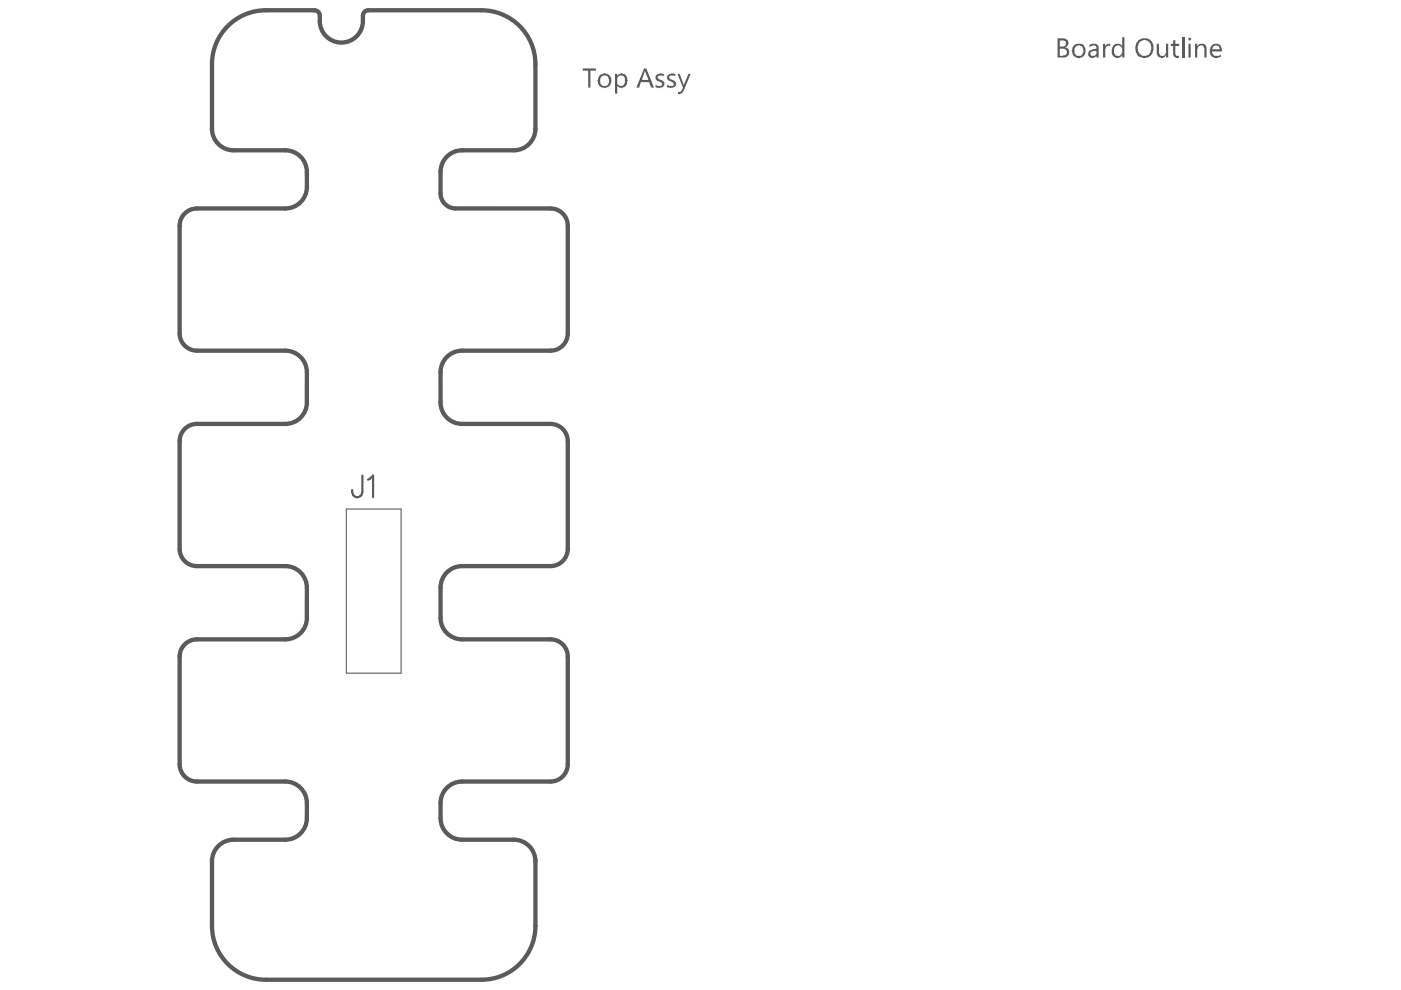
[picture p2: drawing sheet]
<svg xmlns="http://www.w3.org/2000/svg" width="297mm" height="210mm" viewBox="0 0 297 210" stroke-linecap="round" stroke-linejoin="round" font-family="sans-serif">
<g fill="none" stroke="#5a5a5a" stroke-width=".91">
<path d="M44.9 13.6v13.8M56.4 2.2h10.3M67.8 3.3v1.2M76.9 3.3v1.2M78.1 2.2h24M113.5 13.6v13.8M49.5 31.9h11M65.1 36.4v3.2M93.4 36.4v4.6M98 31.9h10.9M38.1 47.9v22.8M41.7 44.2h18.8"/>
<path d="M96.6 44.2h20.1M120.4 47.9v22.8M41.7 74.3h18.8M65.1 78.9v6.4M93.4 78.9v6.4M98 74.3h18.7M38.1 93.5v22.9M41.7 89.9h18.8M98 89.9h18.7M120.4 93.5v22.9M38.1 139.2v22.8M41.7 120h18.8"/>
<path d="M41.7 135.6h18.8M65.1 124.6v6.4M93.4 124.6v6.4M98 135.6h18.7M98 120h18.7M120.4 139.2v22.8M41.7 165.7h18.8M49.5 178h11M65.1 170.3v3.2M93.4 170.3v3.2M98 165.7h18.7M98 178h10.9"/>
<path d="M44.9 182.5v13.8M113.5 182.5v13.8M56.4 207.7h45.7"/>
</g>
<g fill="#5a5a5a">
<path d="M233.9 9.3h.4v.6l.1-.1a.65 .65 0 0 1 1-.5v.5l-.3-.2a1.02 1.02 0 0 0-.8 1.1v1.5h-.4z"/>
<path d="M245.2 9.3h.5v1.8a.72 .72 0 0 0 .6 .7 .72 .72 0 0 0 .8-.4l.1-.1v-2h.5v2.9h-.5v-.5a1.06 1.06 0 0 1-1.3 .5 1.06 1.06 0 0 1-.7-1.2z"/>
<path d="M248.7 8.6l.5-.1v.8h.8v.5h-.8v1.6a.52 .52 0 0 0 .3 .5 .52 .52 0 0 0 .5-.1v.4a.87 .87 0 0 1-1.3-.8v-1.6h-.4v-.5h.4z"/>
<path d="M250.6 7.9h.5v4.3h-.5z"/>
<path d="M253.4 9.3h.4v.5a1.09 1.09 0 0 1 1.1-.5 1.09 1.09 0 0 1 .9 .8v2.1h-.5v-1.8a.7 .7 0 0 0-.6-.8 .7 .7 0 0 0-.7 .7h-.2v1.9h-.4z"/>
<path d="M224.7 8.6v1.3h.6a.65 .65 0 0 0 .7-.6 .65 .65 0 0 0-.5-.7zM224.7 10.3v1.5h.7v-.1a.63 .63 0 0 0 .8-.3l-.1-.8-.4-.3zM224.2 8.1h1.2a.96 .96 0 0 1 1 .8 .96 .96 0 0 1-.5 1.1v.1a.91 .91 0 0 1 .8 1.3 1.31 1.31 0 0 1-1.3 .8h-1.2z"/>
<path d="M227.9 10l-.1 .3a1.08 1.08 0 0 0 .7 1.5h.6a1.27 1.27 0 0 0 .1-2l-.8-.2zM227.5 9.9h.1a1.4 1.4 0 0 1 1.7-.6 1.4 1.4 0 0 1 .9 1.6 1.45 1.45 0 0 1-1.6 1.4 1.45 1.45 0 0 1-1.4-1.5z"/>
<path d="M231.2 11.1a.61 .61 0 0 0 .4 .7 .61 .61 0 0 0 .8-.3h.1v-.7h-.7zM231 9.5a1.43 1.43 0 0 1 1.9 .4v2.3h-.4v-.5a.9 .9 0 0 1-1 .6 .9 .9 0 0 1-.8-.8v-.1a.99 .99 0 0 1 1-1l.8-.1v-.3h-.1a.46 .46 0 0 0-.4-.4 .46 .46 0 0 0-.5 .2l-.5 .2z"/>
<path d="M236 9.8a1.44 1.44 0 0 1 1.8-.3l.1 .3v-1.9h.5v4.3h-.5v-.5a1.29 1.29 0 0 1-1.6 .4 1.29 1.29 0 0 1-.6-1.7zM236.3 10v.1a1.38 1.38 0 0 0 .4 1.7 .91 .91 0 0 0 1.2-.9v-.5a.9 .9 0 0 0-.6-.8 .9 .9 0 0 0-1 .4z"/>
<path d="M241.4 9.2a2.04 2.04 0 0 0 .8 2.6h.1a1.46 1.46 0 0 0 1.8-1.6v-.1a1.45 1.45 0 0 0-1-1.5 1.45 1.45 0 0 0-1.7 .6zM241.3 8.6a1.99 1.99 0 0 1 2.4-.2 1.99 1.99 0 0 1 .8 2.2 1.93 1.93 0 0 1-2.1 1.7 1.93 1.93 0 0 1-1.7-2.2l.1-.8z"/>
<path d="M252 8a.34 .34 0 0 1 .5 0 .34 .34 0 0 1 0 .5 .34 .34 0 0 1-.5 0zM252 9.3h.4v2.9h-.4z"/>
<path d="M257.2 9.9l-.2 .5h1.6a.62 .62 0 0 0-.5-.6v-.2h-.5zM256.9 9.6a1.6 1.6 0 0 1 1.8-.1l.4 .8v.6h-2.1v.1a1.12 1.12 0 0 0 1.8 .6v.4a1.46 1.46 0 0 1-1.9 0 1.46 1.46 0 0 1-.3-1.9z"/>
</g>
<g fill="none" stroke="#5a5a5a" stroke-width=".91">
<path d="M56.4 2.2a11.4 11.4 0 0 0-11.5 11.4M66.7 2.2a1.14 1.14 0 0 1 1.1 1.1M67.8 4.5a4.6 4.6 0 0 0 4.6 4.5 4.6 4.6 0 0 0 4.5-4.5M78.1 2.2a1.14 1.14 0 0 0-1.2 1.1M102.1 2.2a11.4 11.4 0 0 1 11.4 11.4M44.9 27.3a4.6 4.6 0 0 0 4.6 4.6M60.5 31.9a4.6 4.6 0 0 1 4.6 4.5M65.1 39.6a4.6 4.6 0 0 1-4.6 4.6M98 31.9a4.6 4.6 0 0 0-4.6 4.5M113.5 27.3a4.6 4.6 0 0 1-4.6 4.6M41.7 44.2a3.7 3.7 0 0 0-3.6 3.7M93.4 41a3.2 3.2 0 0 0 3.2 3.2"/>
<path d="M116.7 44.2a3.7 3.7 0 0 1 3.7 3.7M38.1 70.7a3.7 3.7 0 0 0 3.6 3.6M60.5 74.3a4.6 4.6 0 0 1 4.6 4.6M98 74.3a4.6 4.6 0 0 0-4.6 4.6M120.4 70.7a3.7 3.7 0 0 1-3.7 3.6M41.7 89.9a3.7 3.7 0 0 0-3.6 3.6M65.1 85.3a4.6 4.6 0 0 1-4.6 4.6M93.4 85.3a4.6 4.6 0 0 0 4.6 4.6M116.7 89.9a3.7 3.7 0 0 1 3.7 3.6M38.1 116.4a3.7 3.7 0 0 0 3.6 3.6M120.4 116.4a3.7 3.7 0 0 1-3.7 3.6M41.7 135.6a3.7 3.7 0 0 0-3.6 3.6"/>
<path d="M60.5 120a4.6 4.6 0 0 1 4.6 4.6M65.1 131a4.6 4.6 0 0 1-4.6 4.6M93.4 131a4.6 4.6 0 0 0 4.6 4.6M98 120a4.6 4.6 0 0 0-4.6 4.6M116.7 135.6a3.7 3.7 0 0 1 3.7 3.6M38.1 162a3.7 3.7 0 0 0 3.6 3.7M49.5 178a4.6 4.6 0 0 0-4.6 4.6M60.5 165.7a4.6 4.6 0 0 1 4.6 4.6M65.1 173.5a4.6 4.6 0 0 1-4.6 4.5M93.4 173.5a4.6 4.6 0 0 0 4.6 4.5M98 165.7a4.6 4.6 0 0 0-4.6 4.6M108.9 178a4.6 4.6 0 0 1 4.6 4.6"/>
<path d="M120.4 162a3.7 3.7 0 0 1-3.7 3.7M44.9 196.3a11.4 11.4 0 0 0 11.5 11.4M113.5 196.3a11.4 11.4 0 0 1-11.4 11.4"/>
</g>
<path d="M73.4 107.9h11.6v34.8h-11.6z" fill="none" stroke="#5a5a5a" stroke-width=".23"/>
<path d="M76.8 100.8v3.5l-.2 .7a1.06 1.06 0 0 1-1.7 0l-.2-1.1M78 101.7l1.1-.9v4.6" fill="none" stroke="#5a5a5a" stroke-width=".46"/>
<g fill="#5a5a5a">
<path d="M123.6 14.5h2.7v.5h-1.1v3.6h-.5v-3.6h-1.1z"/>
<path d="M139 16a1.86 1.86 0 0 1 1.6-.3h.1v.5l-.2-.2h-.3a.45 .45 0 0 0-.7 .3 .45 .45 0 0 0 .4 .5v.1a.85 .85 0 0 1 .9 .6 .85 .85 0 0 1-.3 1l-.7 .2-.8-.2v-.5l.3 .2h.4a.42 .42 0 0 0 .6-.1 .42 .42 0 0 0-.1-.6l-.4-.2a.91 .91 0 0 1-.8-1.3z"/>
<path d="M141.4 16.1a1.52 1.52 0 0 1 1.7-.4h.1v.5l-.5-.2a.5 .5 0 0 0-.6 .1 .5 .5 0 0 0-.1 .6l.2 .1a1.57 1.57 0 0 1 1.2 1.1l-.1 .1a.41 .41 0 0 1-.5 .5v.1l-.6 .1-.8-.2v-.5l.7 .2a.46 .46 0 0 0 .6-.1 .46 .46 0 0 0 0-.6l-.5-.2a1.04 1.04 0 0 1-.8-1.2z"/>
<path d="M143.6 15.7h.5l.9 2.4 1-2.4h.4l-1.6 3.8-.6 .5h-.4v-.5a.63 .63 0 0 0 .8-.3l.2-.6z"/>
<path d="M127.4 16.4l-.1 .2a1.2 1.2 0 0 0 .8 1.6h.1a.99 .99 0 0 0 .8-1.5v-.1a.92 .92 0 0 0-.7-.6 .92 .92 0 0 0-.9 .4zM127.2 15.9a1.49 1.49 0 0 1 2.4 1 1.44 1.44 0 0 1-1.1 1.7 1.47 1.47 0 0 1-1.5-.6 1.47 1.47 0 0 1-.1-1.6z"/>
<path d="M130.4 15.7h.5v.4a1.06 1.06 0 0 1 1-.5 1.06 1.06 0 0 1 .9 .8l.2 .2a1.6 1.6 0 0 1-1.3 2.1l-.5-.1-.3-.5v1.7h-.5zM131 16.2l-.1 1.2a.83 .83 0 0 0 .9 .8 .83 .83 0 0 0 .7-1 .87 .87 0 0 0-.9-1.2z"/>
<path d="M136.7 15.1l-.6 1.8h1.4l-.7-1.9zM136.6 14.5h.4l1.6 4.1h-.5l-.5-1.2h-1.7l-.4 1.2h-.6z"/>
</g>
</svg>
